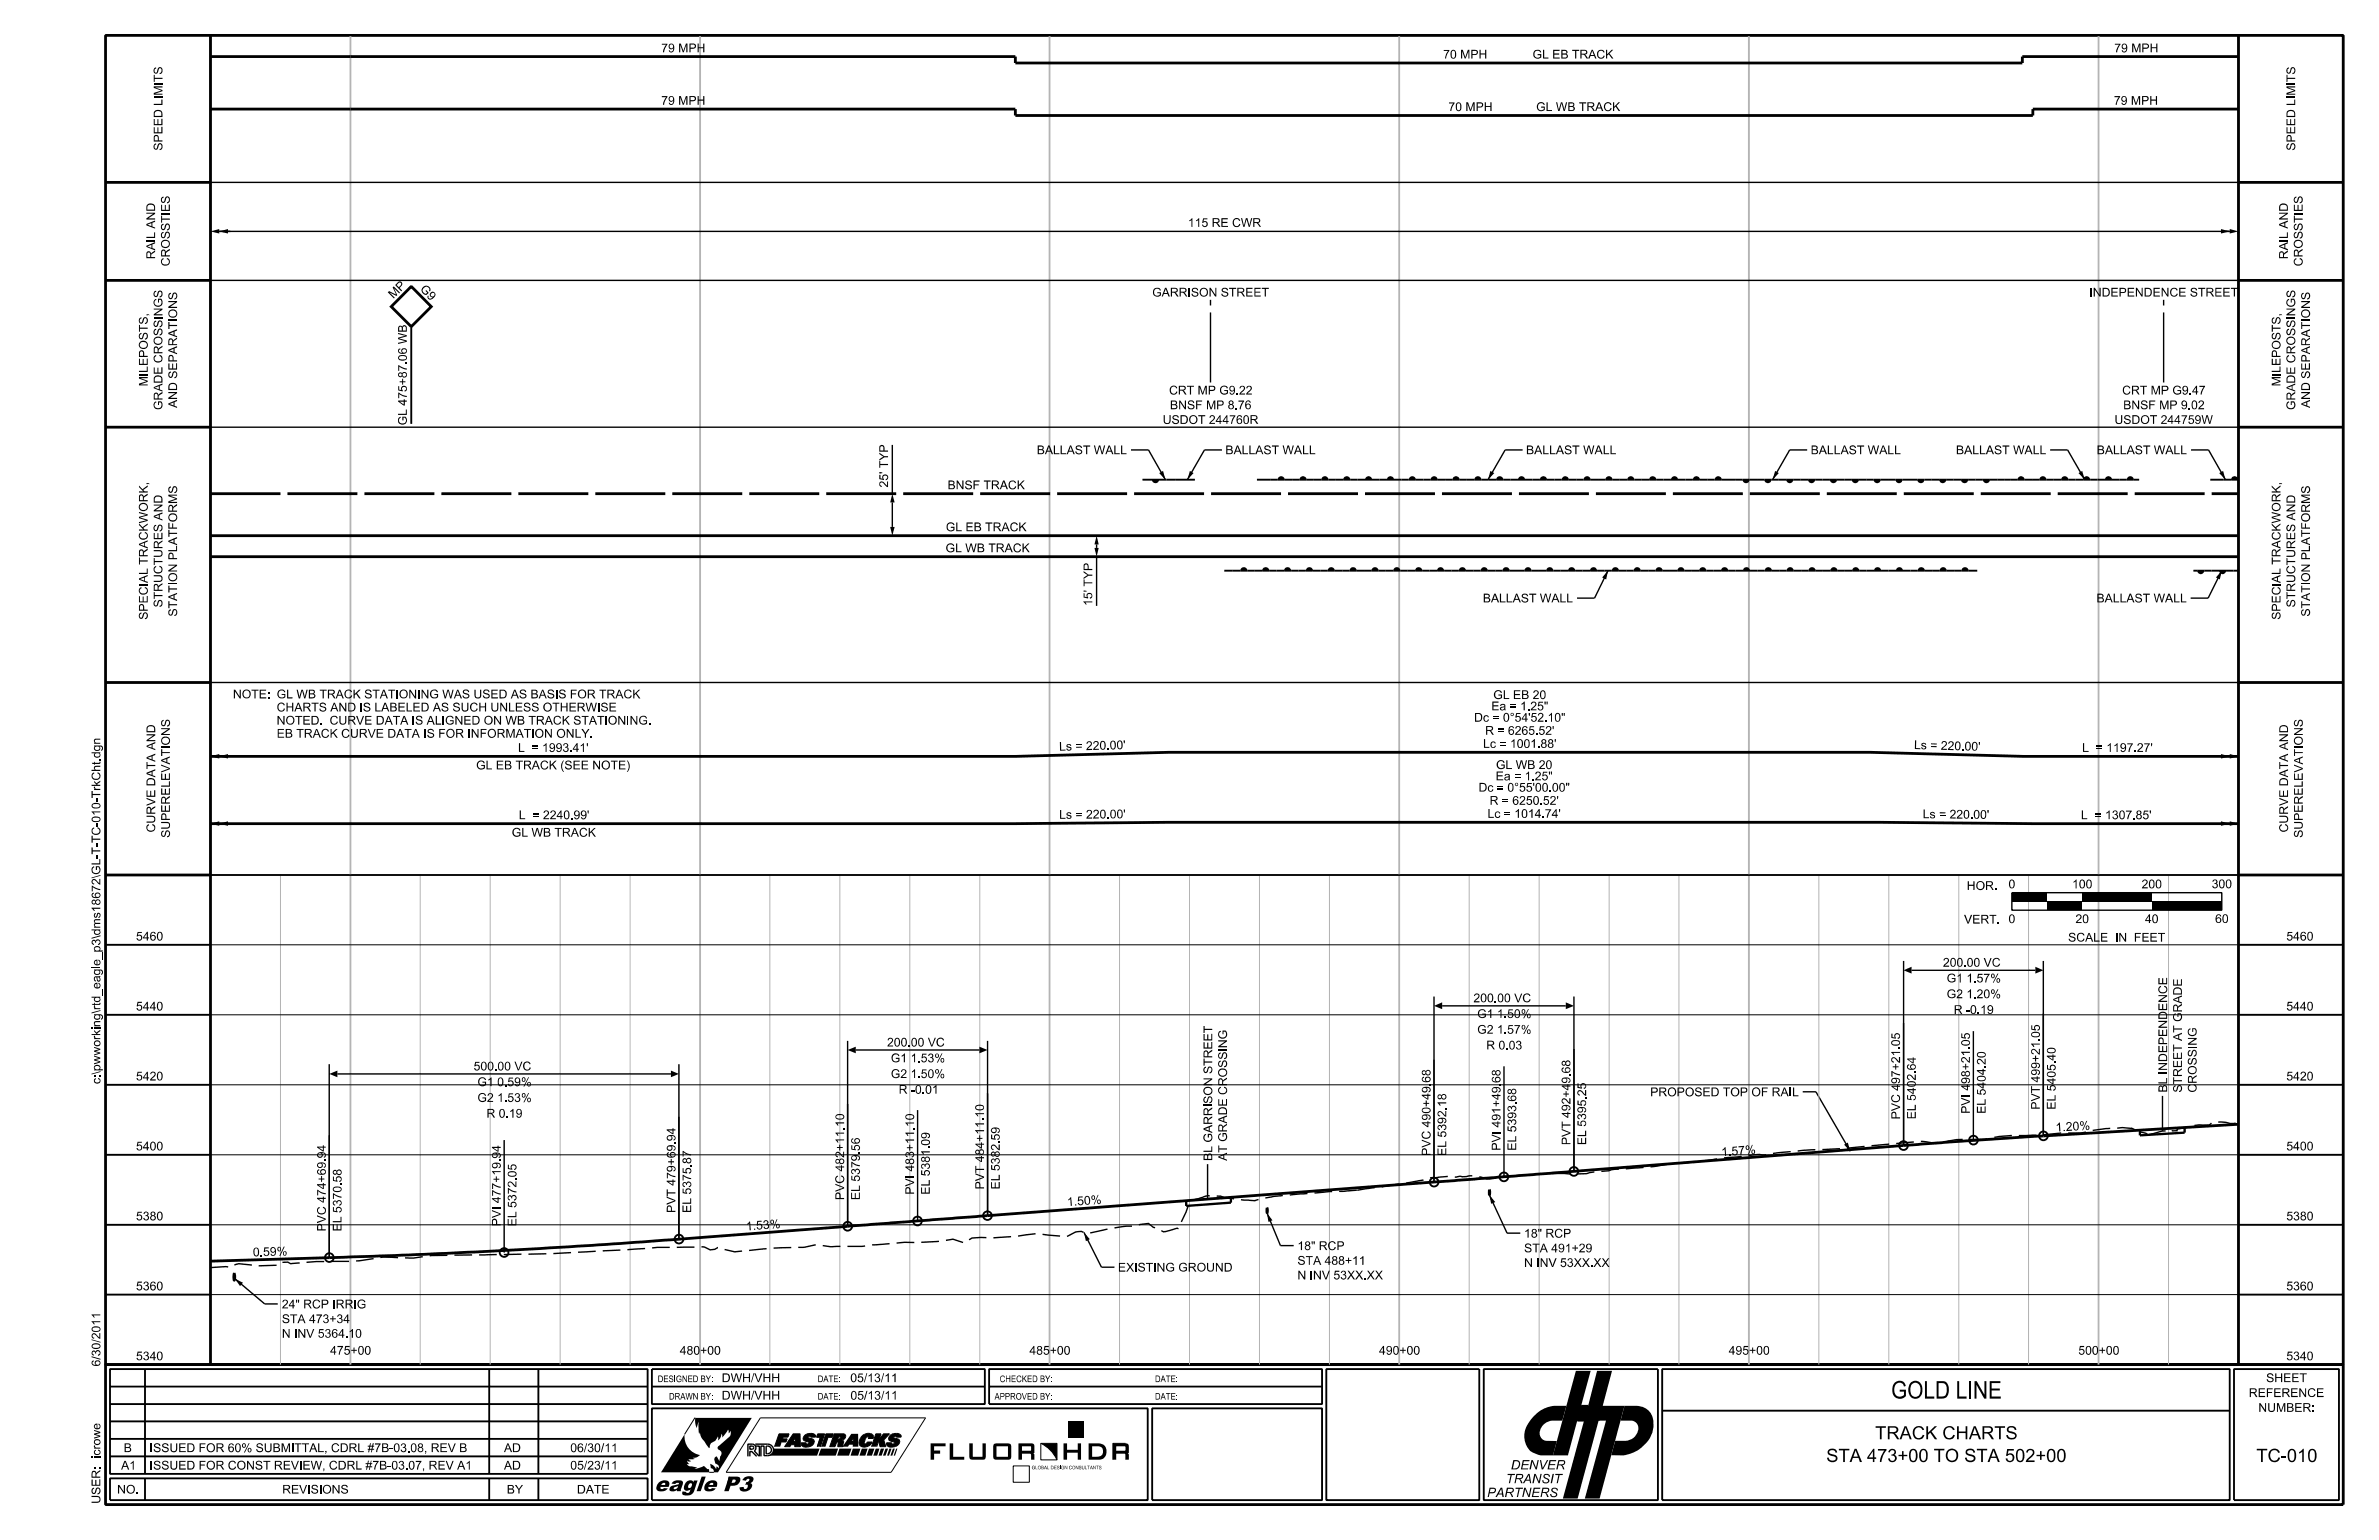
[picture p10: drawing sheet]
<svg xmlns="http://www.w3.org/2000/svg" width="432mm" height="279mm" viewBox="0 0 432 279" stroke-linecap="round" stroke-linejoin="round" font-family="sans-serif">
<defs><g id="words">
<text font-size="3.2" x="343.2" y="253.7">GOLD LINE</text>
<text font-size="2.7" x="118.7" y="270.6">eagle P3</text>
<g font-size="2.4">
<text x="340.4" y="261.1">TRACK CHARTS</text>
<text x="331.5" y="265.2">STA 473+00 TO STA 502+00</text>
<text x="409.5" y="265.2">TC-010</text>
</g>
<g font-size="1.7">
<text x="273.3" y="269.1">TRANSIT</text>
<text x="274.2" y="266.6">DENVER</text>
<text x="269.9" y="271.6">PARTNERS</text>
</g>
<g font-size="1.6">
<text x="120" y="9.5">79 MPH</text>
<text x="261.9" y="10.6">70 MPH</text>
<text x="278.2" y="10.6">GL EB TRACK</text>
<text x="383.8" y="9.5">79 MPH</text>
<text x="29.5" y="17.4" transform="rotate(-90 29.5 17.4)">MI</text>
<text x="29.5" y="14.9" transform="rotate(-90 29.5 14.9)">TS</text>
<text x="416.6" y="17.4" transform="rotate(-90 416.6 17.4)">MI</text>
<text x="416.6" y="14.9" transform="rotate(-90 416.6 14.9)">TS</text>
<text x="120" y="19">79 MPH</text>
<text x="262.9" y="20.2">70 MPH</text>
<text x="278.8" y="20.2">GL WB TRACK</text>
<text x="383.7" y="19">79 MPH</text>
<text x="29.5" y="27.3" transform="rotate(-90 29.5 27.3)">SPEED LI</text>
<text x="416.6" y="27.3" transform="rotate(-90 416.6 27.3)">SPEED LI</text>
<text x="30.8" y="38.5" transform="rotate(-90 30.8 38.5)">ES</text>
<text x="215.6" y="41.2">115 RE CWR</text>
<text x="417.9" y="38.5" transform="rotate(-90 417.9 38.5)">ES</text>
<text x="28.1" y="47" transform="rotate(-90 28.1 47)">RAI</text>
<text x="28.1" y="43.3" transform="rotate(-90 28.1 43.3)">LAND</text>
<text x="415.3" y="47" transform="rotate(-90 415.3 47)">RAI</text>
<text x="415.3" y="43.3" transform="rotate(-90 415.3 43.3)">LAND</text>
<text x="30.8" y="48.3" transform="rotate(-90 30.8 48.3)">CROSSTI</text>
<text x="76.1" y="52.6" transform="rotate(45 76.1 52.6)">G 9</text>
<text x="209.1" y="53.8">GARRISON STREET</text>
<text x="379.2" y="53.8">INDEPENDENCE STREET</text>
<text x="417.9" y="48.3" transform="rotate(-90 417.9 48.3)">CROSSTI</text>
<text x="29.5" y="57.4" transform="rotate(-90 29.5 57.4)">NGS</text>
<text x="32.2" y="57.8" transform="rotate(-90 32.2 57.8)">ONS</text>
<text x="71.4" y="54.3" transform="rotate(-45 71.4 54.3)">M P</text>
<text x="416.6" y="57.4" transform="rotate(-90 416.6 57.4)">NGS</text>
<text x="419.3" y="57.8" transform="rotate(-90 419.3 57.8)">ONS</text>
<text x="73.8" y="65.5" transform="rotate(-90 73.8 65.5)">0</text>
<text x="26.8" y="70.1" transform="rotate(-90 26.8 70.1)">MIEPOSTS,</text>
<text x="26.8" y="67.6" transform="rotate(-90 26.8 67.6)">L</text>
<text x="212.2" y="71.6">CRT MP G9.22</text>
<text x="385.2" y="71.6">CRT MP G9.47</text>
<text x="413.9" y="70.1" transform="rotate(-90 413.9 70.1)">MIEPOSTS,</text>
<text x="413.9" y="67.6" transform="rotate(-90 413.9 67.6)">L</text>
<text x="29.5" y="74.4" transform="rotate(-90 29.5 74.4)">GRADE CROSSI</text>
<text x="32.2" y="74" transform="rotate(-90 32.2 74)">AND SEPARATI</text>
<text x="73.8" y="77.2" transform="rotate(-90 73.8 77.2)">GL475+87.6W B</text>
<text x="211" y="76.9">USDOT 244760R</text>
<text x="212.4" y="74.2">BNSF MP 8.76</text>
<text x="383.8" y="76.9">USDOT 244759W</text>
<text x="385.4" y="74.2">BNSF MP 9.02</text>
<text x="416.6" y="74.4" transform="rotate(-90 416.6 74.4)">GRADE CROSSI</text>
<text x="419.3" y="74" transform="rotate(-90 419.3 74)">AND SEPARATI</text>
<text x="188.2" y="82.4">BALLAST WALL</text>
<text x="222.4" y="82.4">BALLAST WALL</text>
<text x="277" y="82.4">BALLAST WALL</text>
<text x="328.6" y="82.4">BALLAST WALL</text>
<text x="355" y="82.4">BALLAST WALL</text>
<text x="380.6" y="82.4">BALLAST WALL</text>
<text x="161.2" y="88.4" transform="rotate(-90 161.2 88.4)">25’TYP</text>
<text x="172" y="88.8">BNSF TRACK</text>
<text x="171.6" y="100.2">GL WB TRACK</text>
<text x="171.7" y="96.4">GL EB TRACK</text>
<text x="26.8" y="105.8" transform="rotate(-90 26.8 105.8)">ALTRACKW ORK,</text>
<text x="32.2" y="105.6" transform="rotate(-90 32.2 105.6)">ON PLATFORMS</text>
<text x="413.9" y="105.8" transform="rotate(-90 413.9 105.8)">ALTRACKW ORK,</text>
<text x="419.3" y="105.6" transform="rotate(-90 419.3 105.6)">ON PLATFORMS</text>
<text x="26.8" y="112.4" transform="rotate(-90 26.8 112.4)">SPECI</text>
<text x="29.5" y="110.2" transform="rotate(-90 29.5 110.2)">STRUCTURES AND</text>
<text x="32.2" y="111.9" transform="rotate(-90 32.2 111.9)">STATI</text>
<text x="198.2" y="109.9" transform="rotate(-90 198.2 109.9)">15’TYP</text>
<text x="269.1" y="109.3">BALLAST WALL</text>
<text x="380.5" y="109.3">BALLAST WALL</text>
<text x="413.9" y="112.4" transform="rotate(-90 413.9 112.4)">SPECI</text>
<text x="416.6" y="110.2" transform="rotate(-90 416.6 110.2)">STRUCTURES AND</text>
<text x="419.3" y="111.9" transform="rotate(-90 419.3 111.9)">STATI</text>
<text x="42.3" y="126.7">NOTE:GL WB TRACK STATIONING WAS USED AS BASIS FOR TRACK</text>
<text x="50.2" y="131.5">NOTED.</text>
<text x="50.2" y="129.1">CHARTS AND IS LABELED AS SUCH UNLESS OTHERWISE</text>
<text x="59.7" y="131.5">CURVE DATA IS ALIGNED ON WB TRACK STATIONING.</text>
<text x="270.7" y="128.9">Ea = 1.25&quot;</text>
<text x="271" y="126.8">GL EB 20</text>
<text x="30.8" y="135.3" transform="rotate(-90 30.8 135.3)">ONS</text>
<text x="50.2" y="133.8">EB TRACK CURVE DATA IS FOR INFORMATION ONLY.</text>
<text x="94" y="136.4">L</text>
<text x="96.8" y="136.4">= 1993.41’</text>
<text x="192.3" y="136.2" transform="rotate(-1 192.3 136.2)">Ls = 2</text>
<text x="198.3" y="136.1" transform="rotate(-1 198.3 136.1)">2</text>
<text x="199.6" y="136" transform="rotate(-1 199.6 136)">0 .0</text>
<text x="202.7" y="135.9" transform="rotate(-1 202.7 135.9)">0 ’</text>
<text x="269.2" y="135.7">Lc = 1001.88’</text>
<text x="269.6" y="133.3">R = 6265.52’</text>
<text x="347.4" y="135.9" transform="rotate(1 347.4 135.9)">Ls = 2</text>
<text x="353.5" y="136.1" transform="rotate(1 353.5 136.1)">2</text>
<text x="354.7" y="136.1" transform="rotate(1 354.7 136.1)">0 .0</text>
<text x="357.8" y="136.2" transform="rotate(1 357.8 136.2)">0 ’</text>
<text x="377.9" y="136.4">L</text>
<text x="380.7" y="136.4">= 1197.27’</text>
<text x="418" y="135.3" transform="rotate(-90 418 135.3)">ONS</text>
<text x="18.2" y="142.7" transform="rotate(-90 18.2 142.7)">k</text>
<text x="18.2" y="138.2" transform="rotate(-90 18.2 138.2)">.gn</text>
<text x="86.4" y="139.6">GL EB TRACK (SEE NOTE)</text>
<text x="271.5" y="141.6">Ea = 1.25&quot;</text>
<text x="271.5" y="139.5">GL WB 20</text>
<text x="18.2" y="149.3" transform="rotate(-90 18.2 149.3)">010-</text>
<text x="18.2" y="144.8" transform="rotate(-90 18.2 144.8)">TrChtd</text>
<text x="94.2" y="148.6">L</text>
<text x="97" y="148.6">= 2240.99’</text>
<text x="192.2" y="148.6">Ls = 220.00’</text>
<text x="270" y="148.4">Lc = 1014.74’</text>
<text x="270.4" y="146">R = 6250.52’</text>
<text x="349" y="148.5">Ls = 220.00’</text>
<text x="377.7" y="148.6">L</text>
<text x="380.5" y="148.6">= 1307.85’</text>
<text x="18.2" y="155" transform="rotate(-90 18.2 155)">T-</text>
<text x="18.2" y="152.9" transform="rotate(-90 18.2 152.9)">TC-</text>
<text x="28.2" y="151" transform="rotate(-90 28.2 151)">CURVE DATA AND</text>
<text x="30.8" y="152" transform="rotate(-90 30.8 152)">SUPERELEVATI</text>
<text x="92.9" y="151.8">GL WB TRACK</text>
<text x="415.3" y="151" transform="rotate(-90 415.3 151)">CURVE DATA AND</text>
<text x="418" y="152" transform="rotate(-90 418 152)">SUPERELEVATI</text>
<text x="18.2" y="158.7" transform="rotate(-90 18.2 158.7)">GL-</text>
<text x="357" y="161.5">HOR. 0</text>
<text x="376.1" y="161.2">100</text>
<text x="388.7" y="161.2">200</text>
<text x="401.4" y="161.1">300</text>
<text x="356.5" y="167.6">VERT. 0</text>
<text x="376.7" y="167.5">20</text>
<text x="389.3" y="167.5">40</text>
<text x="402" y="167.5">60</text>
<text x="18.2" y="169.7" transform="rotate(-90 18.2 169.7)">d</text>
<text x="24.7" y="170.6">5460</text>
<text x="375.4" y="170.8">SCALE</text>
<text x="384" y="170.8">IN</text>
<text x="387.6" y="170.8">FEET</text>
<text x="415" y="170.6">5460</text>
<text x="18.2" y="175.2" transform="rotate(-90 18.2 175.2)">e</text>
<text x="352.6" y="175.4">200.00 VC</text>
<text x="353.3" y="178.2">G1 1.57%</text>
<text x="18.2" y="183.3" transform="rotate(-90 18.2 183.3)">rd</text>
<text x="24.7" y="183.3">5440</text>
<text x="267.4" y="181.8">200.00 VC</text>
<text x="268.1" y="184.7">G1 1.50%</text>
<text x="353.3" y="181.1">G2 1.20%</text>
<text x="354.6" y="184">R -0.19</text>
<text x="396" y="183.7" transform="rotate(-90 396 183.7)">RADE</text>
<text x="415" y="183.3">5440</text>
<text x="18.2" y="187.9" transform="rotate(-90 18.2 187.9)">kn</text>
<text x="161" y="189.9">200.00 VC</text>
<text x="222.7" y="190.2" transform="rotate(-90 222.7 190.2)">NG</text>
<text x="268.1" y="187.6">G2 1.57%</text>
<text x="269.8" y="190.4">R 0.03</text>
<text x="344.9" y="189.8" transform="rotate(-90 344.9 189.8)">0</text>
<text x="357.6" y="189.8" transform="rotate(-90 357.6 189.8)">0</text>
<text x="370.2" y="188.3" transform="rotate(-90 370.2 188.3)">0</text>
<text x="398.7" y="189.7" transform="rotate(-90 398.7 189.7)">NG</text>
<text x="18.2" y="196.7" transform="rotate(-90 18.2 196.7)">c:p</text>
<text x="18.2" y="195" transform="rotate(-90 18.2 195)">\wworig\t_eagl_p3\ms18672\</text>
<text x="24.7" y="196">5420</text>
<text x="86" y="194.2">500.00 VC</text>
<text x="86.7" y="197.1">G1 0.59%</text>
<text x="161.7" y="192.7">G1 1.53%</text>
<text x="161.7" y="195.6">G2 1.50%</text>
<text x="259.6" y="196.5" transform="rotate(-90 259.6 196.5)">6</text>
<text x="272.3" y="196.5" transform="rotate(-90 272.3 196.5)">6</text>
<text x="360.4" y="193.2" transform="rotate(-90 360.4 193.2)">2</text>
<text x="370.2" y="196.4" transform="rotate(-90 370.2 196.4)">499+21.5</text>
<text x="373.1" y="196.8" transform="rotate(-90 373.1 196.8)">405.0</text>
<text x="373.1" y="192.4" transform="rotate(-90 373.1 192.4)">4</text>
<text x="393.4" y="196.7" transform="rotate(-90 393.4 196.7)">LI</text>
<text x="393.4" y="194.3" transform="rotate(-90 393.4 194.3)">NDEPENDENCE</text>
<text x="396" y="196.7" transform="rotate(-90 396 196.7)">TREET AT G</text>
<text x="398.7" y="196.6" transform="rotate(-90 398.7 196.6)">ROSSI</text>
<text x="415" y="196">5420</text>
<text x="86.7" y="199.9">G2 1.53%</text>
<text x="88.3" y="202.8">R 0.19</text>
<text x="163.1" y="198.4">R -0.01</text>
<text x="178.6" y="202.8" transform="rotate(-90 178.6 202.8)">1</text>
<text x="220" y="200.3" transform="rotate(-90 220 200.3)">SON STREET</text>
<text x="262.5" y="200.8" transform="rotate(-90 262.5 200.8)">1</text>
<text x="275.2" y="199.9" transform="rotate(-90 275.2 199.9)">6</text>
<text x="287.9" y="198.9" transform="rotate(-90 287.9 198.9)">2</text>
<text x="299.5" y="198.9">PROPOSED TOP OF RAIL</text>
<text x="344.9" y="203.1" transform="rotate(-90 344.9 203.1)">PVC 497+21.5</text>
<text x="347.7" y="203.1" transform="rotate(-90 347.7 203.1)">EL5402.4</text>
<text x="357.6" y="202.1" transform="rotate(-90 357.6 202.1)">PVI498+21.5</text>
<text x="360.4" y="202.1" transform="rotate(-90 360.4 202.1)">EL5404.0</text>
<text x="370.2" y="201.3" transform="rotate(-90 370.2 201.3)">PVT</text>
<text x="373.1" y="201.3" transform="rotate(-90 373.1 201.3)">EL5</text>
<text x="393.4" y="198.2" transform="rotate(-90 393.4 198.2)">B</text>
<text x="396" y="198.2" transform="rotate(-90 396 198.2)">S</text>
<text x="398.7" y="198.2" transform="rotate(-90 398.7 198.2)">C</text>
<text x="24.7" y="208.7">5400</text>
<text x="122.6" y="207.1" transform="rotate(-90 122.6 207.1)">9</text>
<text x="153.2" y="204.5" transform="rotate(-90 153.2 204.5)">1</text>
<text x="156.1" y="209.5" transform="rotate(-90 156.1 209.5)">.6</text>
<text x="156.1" y="208.8" transform="rotate(-90 156.1 208.8)">5</text>
<text x="165.9" y="204.5" transform="rotate(-90 165.9 204.5)">1</text>
<text x="168.8" y="207.9" transform="rotate(-90 168.8 207.9)">0</text>
<text x="181.5" y="206.9" transform="rotate(-90 181.5 206.9)">5</text>
<text x="259.6" y="209.7" transform="rotate(-90 259.6 209.7)">PVC 490+49.8</text>
<text x="262.5" y="209.7" transform="rotate(-90 262.5 209.7)">EL5392.8</text>
<text x="272.3" y="208.8" transform="rotate(-90 272.3 208.8)">PVI491+49.8</text>
<text x="275.2" y="208.8" transform="rotate(-90 275.2 208.8)">EL5393.8</text>
<text x="285" y="207.8" transform="rotate(-90 285 207.8)">PVT 492+49.8</text>
<text x="287.9" y="207.8" transform="rotate(-90 287.9 207.8)">EL5395.5</text>
<text x="312.5" y="209.8" transform="rotate(-4 312.5 209.8)">1 .5</text>
<text x="315.5" y="209.5" transform="rotate(-4 315.5 209.5)">7 %</text>
<text x="373.1" y="205.3" transform="rotate(-3 373.1 205.3)">1 .2</text>
<text x="376.2" y="205.1" transform="rotate(-3 376.2 205.1)">0 %</text>
<text x="415" y="208.7">5400</text>
<text x="59.1" y="210.2" transform="rotate(-90 59.1 210.2)">94</text>
<text x="62" y="214.5" transform="rotate(-90 62 214.5)">5</text>
<text x="90.9" y="210.2" transform="rotate(-90 90.9 210.2)">94</text>
<text x="93.7" y="213.6" transform="rotate(-90 93.7 213.6)">0</text>
<text x="125.5" y="211.2" transform="rotate(-90 125.5 211.2)">8</text>
<text x="178.6" y="215.8" transform="rotate(-90 178.6 215.8)">PVT 484+11.0</text>
<text x="181.5" y="215.8" transform="rotate(-90 181.5 215.8)">EL5382.9</text>
<text x="220" y="210.6" transform="rotate(-90 220 210.6)">BLGARRI</text>
<text x="222.7" y="210.6" transform="rotate(-90 222.7 210.6)">AT GRADE CROSSI</text>
<text x="24.7" y="221.4">5380</text>
<text x="59.1" y="221.9" transform="rotate(-90 59.1 221.9)">VC 474+69.</text>
<text x="62" y="221.9" transform="rotate(-90 62 221.9)">L5370.8</text>
<text x="122.6" y="220.1" transform="rotate(-90 122.6 220.1)">PVT 479+69.4</text>
<text x="125.5" y="220.1" transform="rotate(-90 125.5 220.1)">EL5375.7</text>
<text x="153.2" y="217.7" transform="rotate(-90 153.2 217.7)">PVC 482+11.0</text>
<text x="156.1" y="217.7" transform="rotate(-90 156.1 217.7)">EL5379</text>
<text x="165.9" y="216.8" transform="rotate(-90 165.9 216.8)">PVI483+11.0</text>
<text x="168.8" y="216.8" transform="rotate(-90 168.8 216.8)">EL5381.9</text>
<text x="193.7" y="218.8" transform="rotate(-4 193.7 218.8)">1 .5</text>
<text x="196.8" y="218.6" transform="rotate(-4 196.8 218.6)">0 %</text>
<text x="415" y="221.4">5380</text>
<text x="45.9" y="227.9" transform="rotate(-2 45.9 227.9)">0 .5 9 %</text>
<text x="59.1" y="223.4" transform="rotate(-90 59.1 223.4)">P</text>
<text x="62" y="223.4" transform="rotate(-90 62 223.4)">E</text>
<text x="90.9" y="222.5" transform="rotate(-90 90.9 222.5)">PVI477+19.</text>
<text x="93.7" y="222.5" transform="rotate(-90 93.7 222.5)">EL5372.5</text>
<text x="135.4" y="223.2" transform="rotate(-4 135.4 223.2)">1 .5</text>
<text x="138.5" y="223" transform="rotate(-4 138.5 223)">3 %</text>
<text x="235.5" y="226.8">18&quot; RCP</text>
<text x="276.6" y="227.2">STA 491+29</text>
<text x="276.6" y="224.5">18&quot; RCP</text>
<text x="202.9" y="230.7">EXISTING GROUND</text>
<text x="235.5" y="232.1">N INV 53XX.XX</text>
<text x="235.5" y="229.5">STA 488+11</text>
<text x="276.6" y="229.9">N INV 53XX.XX</text>
<text x="24.7" y="234.1">5360</text>
<text x="51.2" y="237.4">24&quot; RCP IRRIG</text>
<text x="415" y="234.1">5360</text>
<text x="18.2" y="243" transform="rotate(-90 18.2 243)">2</text>
<text x="51.2" y="242.7">N INV 5364.10</text>
<text x="51.2" y="240.1">STA 473+34</text>
<text x="59.9" y="245.8">475+00</text>
<text x="123.4" y="245.8">480+00</text>
<text x="186.8" y="245.8">485+00</text>
<text x="250.3" y="245.8">490+00</text>
<text x="313.8" y="245.8">495+00</text>
<text x="377.2" y="245.8">500+00</text>
<text x="18.2" y="247.9" transform="rotate(-90 18.2 247.9)">6/0/011</text>
<text x="18.2" y="246.1" transform="rotate(-90 18.2 246.1)">3</text>
<text x="24.7" y="246.8">5340</text>
<text x="131" y="250.8">DWH/VHH</text>
<text x="154.3" y="250.8">05/13/11</text>
<text x="411.3" y="250.8">SHEET</text>
<text x="415" y="246.8">5340</text>
<text x="131" y="253.9">DWH/VHH</text>
<text x="154.4" y="253.9">05/13/11</text>
<text x="408.2" y="253.5">REFERENCE</text>
<text x="409.9" y="256.2">NUMBER:</text>
<text x="22.5" y="263.4">B</text>
<text x="27.2" y="263.4">ISSUED FOR 60% SUBMITTAL, CDRL #7B-03.08, REV B</text>
<text x="91.5" y="263.4">AD</text>
<text x="103.5" y="263.4">06/30/11</text>
<text x="18.2" y="264.1" transform="rotate(-90 18.2 264.1)">cowe</text>
<text x="22" y="266.6">A1</text>
<text x="27.2" y="266.6">ISSUED FOR CONST REVIEW, CDRL #7B-03.07, REV A1</text>
<text x="91.5" y="266.6">AD</text>
<text x="103.5" y="266.6">05/23/11</text>
<text x="18.2" y="272.8" transform="rotate(-90 18.2 272.8)">USER: ir</text>
<text x="21.3" y="271">NO.</text>
<text x="51.2" y="271">REVISIONS</text>
<text x="92" y="271">BY</text>
<text x="104.7" y="271">DATE</text>
</g>
<g font-size="1.2">
<text x="119.4" y="250.8">DESIGNED BY:</text>
<text x="148.4" y="250.8">DATE:</text>
<text x="181.5" y="250.8">CHECKED BY:</text>
<text x="209.6" y="250.8">DATE:</text>
<text x="121.4" y="253.9">DRAWN BY:</text>
<text x="148.4" y="253.9">DATE:</text>
<text x="180.5" y="253.9">APPROVED BY:</text>
<text x="209.6" y="253.9">DATE:</text>
</g>
<text font-size=".6" x="187.3" y="266.6">GLOBAL DESIGN CONSULTANTS</text>
</g></defs>
<g fill="none" stroke="#000" stroke-width=".34">
<path d="M74.6 59.3v17.6M207.4 87h9.5M228.1 87h160.2M401.2 87h5.1M222.2 103.5h136.7M398.1 103.5h8.2M19.2 158.8h19M406.3 158.8h19M19.2 171.4h19M406.3 171.4h19M19.2 184.1h19M19.2 196.8h19"/>
<path d="M406.3 184.1h19M406.3 196.8h19M19.2 209.5h19M406.3 209.5h19M19.2 222.2h19M19.2 234.9h19M406.3 222.2h19M406.3 234.9h19M19.2 247.6h19M20 248.4h97.5v19h-97.5zM20 251.6h97.5M20 254.7h97.5"/>
<path d="M20 257.9h97.5M26.3 248.4v19M88.8 248.4v19M97.7 248.4v19M118.3 248.4h60.5v6.3h-60.5zM118.3 255.5h90v16.7h-90zM118.3 251.6h60.5M179.5 248.4h60.5v6.3h-60.5zM179.5 251.6h60.5M209.1 255.5h30.9v16.7h-30.9zM240.7 248.4h27.8v23.8h-27.8zM269.3 248.4h31.6v23.8h-31.6z"/>
<path d="M287 255.1h1.3l-.8 2.6h-1.2zM290.9 255.1l-.7 2.6M301.7 255.9h103M301.7 248.4h103v23.8h-103zM405.5 248.4h19v23.8h-19zM406.3 247.6h19M20 268.2h97.5v4h-97.5zM20 261.1h97.5M20 264.2h97.5M26.3 268.2v4M88.8 268.2v4M97.7 268.2v4"/>
<circle cx="260.3" cy="214.5" r=".8"/>
<circle cx="273" cy="213.5" r=".79"/>
<circle cx="285.7" cy="212.5" r=".79"/>
<circle cx="345.5" cy="207.8" r=".79"/>
<circle cx="358.2" cy="206.8" r=".8"/>
<circle cx="370.9" cy="206.1" r=".8"/>
<circle cx="59.8" cy="228.2" r=".8"/>
<circle cx="91.5" cy="227.2" r=".79"/>
<circle cx="123.2" cy="224.8" r=".8"/>
<circle cx="153.9" cy="222.5" r=".8"/>
<circle cx="166.5" cy="221.5" r=".79"/>
<circle cx="179.2" cy="220.6" r=".78"/>
</g>
<g fill="none" stroke="#000" stroke-width=".51">
<path d="M19.2 6.4h406.1v241.2h-406.1zM38.2 6.4v241.2h368.1v-241.2M38.2 19.8h146.1v1.2h184.7v-1.2h37.3M38.2 10.3h146.1v1.1h182.8v-1.1h39.2M19.2 33.1h19M406.3 33.1h19M19.2 50.9h19M74.6 52l3.7 3.6-3.7 3.7-3.6-3.7zM406.3 50.9h19M19.2 77.5h19M406.3 77.5h19M38.2 97.2h368.1"/>
<path d="M38.2 89.6h12.7M52.2 89.6h12.7M66.1 89.6h12.7M80.1 89.6h12.7M94.1 89.6h12.7M108.1 89.6h12.7M122 89.6h12.7M136 89.6h12.7M150 89.6h12.7M163.9 89.6h12.7M177.9 89.6h12.7M191.9 89.6h12.7"/>
<path d="M205.8 89.6h12.7M219.8 89.6h12.7M233.8 89.6h12.7M247.8 89.6h12.7M261.7 89.6h12.7M275.7 89.6h12.7M289.7 89.6h12.7M303.6 89.6h12.7M317.6 89.6h12.7M331.6 89.6h12.7M345.5 89.6h12.7M359.5 89.6h12.7"/>
<path d="M373.5 89.6h12.7M387.5 89.6h12.7M401.4 89.6h4.9M38.2 101h368.1M19.2 123.8h19M38.2 137.2h146.1l27.9-.7h127.2l27.9 .7h39M406.3 123.8h19M19.2 158.8h19M38.2 149.4h146.1l27.9-.2h128.8l27.9 .2h37.4M406.3 158.8h19M406.3 204l-53.4 3.3-77.8 6.1-162.4 12.2-14.6 .9-21.1 1.1-38.8 1.2M19.2 247.6h406.1v25.4h-406.1z"/>
</g>
<g fill="#000">
<path d="M38.2 42l1.6-.4v.8zM39.8 42l1.6-.4v.8zM403.1 41.6l1.6 .4-1.6 .4zM404.7 41.6l1.6 .4-1.6 .4zM162 89.6l.4 1.6h-.8zM161.6 95.6h.8l-.4 1.6zM199 97.2l.4 1.6h-.8zM198.6 99.4h.8l-.4 1.6zM210.4 85.8l.7-.4 .4 1.6zM216 85.4l.6 .4-1.1 1.2zM270.5 85.4l.7 .4-1.1 1.2zM322.2 85.4l.7 .4-1.2 1.2z"/>
<path d="M377.3 85.8l.6-.4 .5 1.6zM402.8 85.8l.7-.4 .4 1.6zM291.9 103.5l-.4 1.6-.7-.3zM403.3 103.5l-.4 1.6-.7-.3zM38.2 137.2l1.6-.4v.8zM39.8 137.2l1.6-.4v.8zM403.1 136.8l1.6 .4-1.6 .4zM404.7 136.8l1.6 .4-1.6 .4zM38.2 149.4l1.6-.4v.8zM39.8 149.4l1.6-.4v.8zM403.1 149l1.6 .4-1.6 .4zM404.7 149l1.6 .4-1.6 .4z"/>
<path d="M345.5 176l1.5-.6v1.2zM369.4 175.4l1.5 .6-1.5 .6zM365.2 162h6.3v1.5h-6.3zM371.5 163.5h6.4v1.6h-6.4zM377.9 162h12.7v1.5h-12.7zM390.6 163.5h12.7v1.6h-12.7zM59.8 194.8l1.4-.6v1.2zM121.8 194.2l1.4 .6-1.4 .6zM153.8 190.5l1.5-.6v1.2zM177.8 189.9l1.4 .6-1.4 .6zM260.3 182.5l1.5-.6v1.2zM284.2 181.9l1.5 .6-1.5 .6z"/>
<path d="M270.3 216.8l1.1 1.3-.7 .3zM334.7 207.7l.7-.4 .4 1.6zM42.6 232l1.5 .7-.5 .6zM196.7 223.6l1.1 1.2-.7 .4zM230 220.1l1 1.3-.8 .3zM193.9 257.8h2.9v3h-2.9zM149 262.8h3.1l-.4 1.3h-3.1zM152.4 262.8h2.2l-.5 1.3h-2.2zM154.8 262.8h1.4l-.4 1.3h-1.4zM156.4 262.8h1.1l-.4 1.3h-1.1zM157.7 262.8h1l-.4 1.3h-1zM159 262.8h.6l-.4 1.3h-.7z"/>
<path d="M159.9 262.8h.6l-.5 1.3h-.5zM160.7 262.8h.5l-.5 1.3h-.4zM161.4 262.8h.4l-.4 1.3h-.4zM162.1 262.8h.3l-.4 1.3h-.4zM162.7 262.8h.2l-.4 1.3h-.3z"/>
<path d="M279.2 18.7a.73 .73 0 0 1 1.2 .3l-.2 .1a.59 .59 0 0 0-.9-.3 .59 .59 0 0 0-.1 .9 .65 .65 0 0 0 1 .1v-.3h-.5v-.2h.7v.6a.85 .85 0 0 1-1.3 .1 .85 .85 0 0 1 .1-1.3z" fill-rule="evenodd"/>
<path d="M291.3 18.8a.66 .66 0 0 1 1.2 .2h-.2a.55 .55 0 0 0-.8-.1 .55 .55 0 0 0-.1 .8 .47 .47 0 0 0 .5 .3 .47 .47 0 0 0 .4-.4h.2a.78 .78 0 0 1-1.2 .4 .78 .78 0 0 1 0-1.2z" fill-rule="evenodd"/>
<path d="M172 98.8a.71 .71 0 0 1 1.2 .3h-.2a.59 .59 0 0 0-.9-.2 .59 .59 0 0 0-.1 .9 .62 .62 0 0 0 1 .1v-.3h-.5v-.2h.7v.6a.86 .86 0 0 1-1.2 0 .86 .86 0 0 1 0-1.2z" fill-rule="evenodd"/>
<path d="M172 95a.74 .74 0 0 1 1.2 .2l-.2 .1a.59 .59 0 0 0-.8-.2 .59 .59 0 0 0-.1 .9 .62 .62 0 0 0 .9 .1v-.3h-.4v-.2h.6v.6a.86 .86 0 0 1-1.2 0 .86 .86 0 0 1 0-1.2z" fill-rule="evenodd"/>
<path d="M183.6 95a.69 .69 0 0 1 1.1 .2l-.2 .1a.53 .53 0 0 0-.7-.3 .53 .53 0 0 0-.2 .8 .48 .48 0 0 0 .4 .4 .48 .48 0 0 0 .5-.4l.2 .1a.73 .73 0 0 1-.9 .5 .73 .73 0 0 1-.4-1z" fill-rule="evenodd"/>
<path d="M184.1 98.8a.68 .68 0 0 1 1.2 .3h-.2a.55 .55 0 0 0-.8-.2 .55 .55 0 0 0-.1 .8 .47 .47 0 0 0 .5 .3 .47 .47 0 0 0 .4-.4l.2 .1a.77 .77 0 0 1-1.1 .4 .77 .77 0 0 1-.2-1.1z" fill-rule="evenodd"/>
<path d="M195.4 80.9a.62 .62 0 0 1 1 .4h-.2a.34 .34 0 0 0-.4-.4 .34 .34 0 0 0-.3 .5h.1a.65 .65 0 0 1 .8 .7 .68 .68 0 0 1-.7 .3 .68 .68 0 0 1-.5-.5h.2a.41 .41 0 0 0 .4 .4 .41 .41 0 0 0 .4-.5h-.2a.7 .7 0 0 1-.8-.7z" fill-rule="evenodd"/>
<path d="M209.1 87h1.3a.63 .63 0 0 1-.7 .7 .63 .63 0 0 1-.6-.7z" fill-rule="evenodd"/>
<path d="M229.6 80.9a.62 .62 0 0 1 1 .4h-.2a.35 .35 0 0 0-.4-.4 .35 .35 0 0 0-.3 .5 1.09 1.09 0 0 1 1 .6 .65 .65 0 0 1-.7 .4 .65 .65 0 0 1-.6-.5h.2a.41 .41 0 0 0 .4 .4 .41 .41 0 0 0 .4-.5l-.2-.1a.53 .53 0 0 1-.6-.1 .53 .53 0 0 1 0-.6z" fill-rule="evenodd"/>
<path d="M232.1 86.6a.65 .65 0 0 1 .7-.2 .65 .65 0 0 1 .4 .6h-1.3z" fill-rule="evenodd"/>
<path d="M236 86.6a.65 .65 0 0 1 .7-.2 .65 .65 0 0 1 .4 .6h-1.2z" fill-rule="evenodd"/>
<path d="M240 86.6a.65 .65 0 0 1 .7-.2 .65 .65 0 0 1 .4 .6h-1.2z" fill-rule="evenodd"/>
<path d="M244 86.6a.65 .65 0 0 1 .7-.2 .65 .65 0 0 1 .4 .6h-1.3z" fill-rule="evenodd"/>
<path d="M248 86.6a.63 .63 0 0 1 .6-.2 .63 .63 0 0 1 .4 .6h-1.2z" fill-rule="evenodd"/>
<path d="M251.9 86.6a.65 .65 0 0 1 .7-.2 .65 .65 0 0 1 .4 .6h-1.3z" fill-rule="evenodd"/>
<path d="M255.9 86.6a.63 .63 0 0 1 .7-.2 .63 .63 0 0 1 .4 .6h-1.3z" fill-rule="evenodd"/>
<path d="M259.9 86.6a.65 .65 0 0 1 .7-.2 .65 .65 0 0 1 .3 .6h-1.2z" fill-rule="evenodd"/>
<path d="M263.8 86.6a.65 .65 0 0 1 .7-.2 .65 .65 0 0 1 .4 .6h-1.3z" fill-rule="evenodd"/>
<path d="M267.8 86.6a.65 .65 0 0 1 .7-.2 .65 .65 0 0 1 .4 .6h-1.3z" fill-rule="evenodd"/>
<path d="M271.7 86.6a.65 .65 0 0 1 .7-.2 .65 .65 0 0 1 .4 .6h-1.2z" fill-rule="evenodd"/>
<path d="M275.7 86.6a.62 .62 0 0 1 .7-.2 .62 .62 0 0 1 .4 .6h-1.3z" fill-rule="evenodd"/>
<path d="M279.7 86.6a.65 .65 0 0 1 .7-.2 .65 .65 0 0 1 .4 .6h-1.3z" fill-rule="evenodd"/>
<path d="M283.7 86.6a.63 .63 0 0 1 .6-.2 .63 .63 0 0 1 .4 .6h-1.2z" fill-rule="evenodd"/>
<path d="M284.2 80.9a.6 .6 0 0 1 1 .4h-.2a.36 .36 0 0 0-.4-.4 .36 .36 0 0 0-.3 .5 1.09 1.09 0 0 1 1 .6 .65 .65 0 0 1-.7 .4 .65 .65 0 0 1-.6-.5h.2a.41 .41 0 0 0 .4 .4 .41 .41 0 0 0 .4-.5l-.2-.1a.52 .52 0 0 1-.6-.1 .52 .52 0 0 1-.1-.6z" fill-rule="evenodd"/>
<path d="M287.6 86.6a.65 .65 0 0 1 .7-.2 .65 .65 0 0 1 .4 .6h-1.3z" fill-rule="evenodd"/>
<path d="M291.6 86.6a.65 .65 0 0 1 .7-.2 .65 .65 0 0 1 .4 .6h-1.3z" fill-rule="evenodd"/>
<path d="M295.6 86.6a.65 .65 0 0 1 .7-.2 .65 .65 0 0 1 .4 .6h-1.3z" fill-rule="evenodd"/>
<path d="M299.5 86.6a.65 .65 0 0 1 .7-.2 .65 .65 0 0 1 .4 .6h-1.3z" fill-rule="evenodd"/>
<path d="M303.5 86.6a.62 .62 0 0 1 .7-.2 .62 .62 0 0 1 .4 .6h-1.3z" fill-rule="evenodd"/>
<path d="M307.4 86.6a.65 .65 0 0 1 .7-.2 .65 .65 0 0 1 .4 .6h-1.2z" fill-rule="evenodd"/>
<path d="M311.4 86.6a.63 .63 0 0 1 .7-.2 .63 .63 0 0 1 .4 .6h-1.3z" fill-rule="evenodd"/>
<path d="M316.3 87h1.2a.63 .63 0 0 1-.6 .7 .63 .63 0 0 1-.6-.7z" fill-rule="evenodd"/>
<path d="M320.3 87h1.2a.63 .63 0 0 1-.6 .7 .63 .63 0 0 1-.6-.7z" fill-rule="evenodd"/>
<path d="M324.2 87h1.3a.63 .63 0 0 1-.7 .7 .63 .63 0 0 1-.6-.7z" fill-rule="evenodd"/>
<path d="M328.2 87h1.3a.63 .63 0 0 1-.7 .7 .63 .63 0 0 1-.6-.7z" fill-rule="evenodd"/>
<path d="M332.1 87h1.3a.63 .63 0 0 1-.6 .7 .63 .63 0 0 1-.7-.7z" fill-rule="evenodd"/>
<path d="M335.9 80.9a.62 .62 0 0 1 1 .4h-.2a.34 .34 0 0 0-.4-.4 .34 .34 0 0 0-.3 .5h.1a.63 .63 0 0 1 .8 .7 .67 .67 0 0 1-.7 .3 .67 .67 0 0 1-.6-.5h.2a.39 .39 0 0 0 .5 .4 .39 .39 0 0 0 .3-.5l-.2-.1a.51 .51 0 0 1-.6-.2 .51 .51 0 0 1 .1-.6z" fill-rule="evenodd"/>
<path d="M336.1 87h1.3a.63 .63 0 0 1-.6 .7 .63 .63 0 0 1-.7-.7z" fill-rule="evenodd"/>
<path d="M340.1 87h1.2a.63 .63 0 0 1-.6 .7 .63 .63 0 0 1-.6-.7z" fill-rule="evenodd"/>
<path d="M344.1 87h1.2a.62 .62 0 0 1-.6 .7 .62 .62 0 0 1-.6-.7z" fill-rule="evenodd"/>
<path d="M348 87h1.3a.63 .63 0 0 1-.6 .7 .63 .63 0 0 1-.7-.7z" fill-rule="evenodd"/>
<path d="M352 87h1.2a.63 .63 0 0 1-.6 .7 .63 .63 0 0 1-.6-.7z" fill-rule="evenodd"/>
<path d="M356 87h1.2a.63 .63 0 0 1-.6 .7 .63 .63 0 0 1-.6-.7z" fill-rule="evenodd"/>
<path d="M359.9 87h1.3a.63 .63 0 0 1-.7 .7 .63 .63 0 0 1-.6-.7z" fill-rule="evenodd"/>
<path d="M362.2 80.9a.6 .6 0 0 1 1 .4h-.2a.35 .35 0 0 0-.3-.4 .35 .35 0 0 0-.4 .5 1.09 1.09 0 0 1 1 .6 .65 .65 0 0 1-.7 .4 .65 .65 0 0 1-.6-.5h.2a.41 .41 0 0 0 .5 .4 .41 .41 0 0 0 .3-.5l-.2-.1a.52 .52 0 0 1-.6-.1 .52 .52 0 0 1 0-.6z" fill-rule="evenodd"/>
<path d="M366.4 86.6a.63 .63 0 0 1 .7-.2 .63 .63 0 0 1 .4 .6h-1.3z" fill-rule="evenodd"/>
<path d="M370.3 86.6a.65 .65 0 0 1 .7-.2 .65 .65 0 0 1 .4 .6h-1.2z" fill-rule="evenodd"/>
<path d="M374.3 86.6a.65 .65 0 0 1 .7-.2 .65 .65 0 0 1 .4 .6h-1.3z" fill-rule="evenodd"/>
<path d="M378.3 86.6a.65 .65 0 0 1 .7-.2 .65 .65 0 0 1 .4 .6h-1.3z" fill-rule="evenodd"/>
<path d="M382.2 86.6a.65 .65 0 0 1 .7-.2 .65 .65 0 0 1 .4 .6h-1.2z" fill-rule="evenodd"/>
<path d="M386.2 86.6a.62 .62 0 0 1 .7-.2 .62 .62 0 0 1 .4 .6h-1.3z" fill-rule="evenodd"/>
<path d="M387.8 80.9a.62 .62 0 0 1 1 .4h-.2a.35 .35 0 0 0-.4-.4 .35 .35 0 0 0-.3 .5 1.09 1.09 0 0 1 .9 .6 .65 .65 0 0 1-.6 .4 .65 .65 0 0 1-.6-.5h.2a.41 .41 0 0 0 .4 .4 .41 .41 0 0 0 .4-.5l-.3-.1a.51 .51 0 0 1-.5-.2 .51 .51 0 0 1 0-.6z" fill-rule="evenodd"/>
<path d="M405.1 86.6a.65 .65 0 0 1 .7-.2 .65 .65 0 0 1 .4 .6h-1.2z" fill-rule="evenodd"/>
<path d="M225.3 103.1a.64 .64 0 0 1 .7-.2 .64 .64 0 0 1 .4 .6h-1.3z" fill-rule="evenodd"/>
<path d="M229.3 103.1a.64 .64 0 0 1 .7-.2 .64 .64 0 0 1 .4 .6h-1.3z" fill-rule="evenodd"/>
<path d="M233.3 103.1a.64 .64 0 0 1 .7-.2 .64 .64 0 0 1 .4 .6h-1.3z" fill-rule="evenodd"/>
<path d="M237.2 103.1a.64 .64 0 0 1 .7-.2 .64 .64 0 0 1 .4 .6h-1.3z" fill-rule="evenodd"/>
<path d="M241.2 103.1a.62 .62 0 0 1 .7-.2 .62 .62 0 0 1 .4 .6h-1.3z" fill-rule="evenodd"/>
<path d="M245.1 103.1a.64 .64 0 0 1 .7-.2 .64 .64 0 0 1 .4 .6h-1.2z" fill-rule="evenodd"/>
<path d="M249.1 103.1a.62 .62 0 0 1 .7-.2 .62 .62 0 0 1 .4 .6h-1.3z" fill-rule="evenodd"/>
<path d="M253.1 103.1a.64 .64 0 0 1 .7-.2 .64 .64 0 0 1 .4 .6h-1.3z" fill-rule="evenodd"/>
<path d="M257 103.1a.64 .64 0 0 1 .7-.2 .64 .64 0 0 1 .4 .6h-1.2z" fill-rule="evenodd"/>
<path d="M261 103.1a.64 .64 0 0 1 .7-.2 .64 .64 0 0 1 .4 .6h-1.3z" fill-rule="evenodd"/>
<path d="M265 103.1a.64 .64 0 0 1 .7-.2 .64 .64 0 0 1 .4 .6h-1.3z" fill-rule="evenodd"/>
<path d="M269 103.1a.62 .62 0 0 1 .6-.2 .62 .62 0 0 1 .4 .6h-1.3z" fill-rule="evenodd"/>
<path d="M272.9 103.1a.64 .64 0 0 1 .7-.2 .64 .64 0 0 1 .4 .6h-1.3z" fill-rule="evenodd"/>
<path d="M276.9 103.1a.62 .62 0 0 1 .7-.2 .62 .62 0 0 1 .4 .6h-1.3z" fill-rule="evenodd"/>
<path d="M280.8 103.1a.64 .64 0 0 1 .7-.2 .64 .64 0 0 1 .4 .6h-1.2z" fill-rule="evenodd"/>
<path d="M284.8 103.1a.64 .64 0 0 1 .7-.2 .64 .64 0 0 1 .4 .6h-1.3z" fill-rule="evenodd"/>
<path d="M288.8 103.1a.64 .64 0 0 1 .7-.2 .64 .64 0 0 1 .4 .6h-1.3z" fill-rule="evenodd"/>
<path d="M292.7 103.1a.64 .64 0 0 1 .7-.2 .64 .64 0 0 1 .4 .6h-1.2z" fill-rule="evenodd"/>
<path d="M296.7 103.1a.61 .61 0 0 1 .7-.2 .61 .61 0 0 1 .4 .6h-1.3z" fill-rule="evenodd"/>
<path d="M300.7 103.1a.64 .64 0 0 1 .7-.2 .64 .64 0 0 1 .4 .6h-1.3z" fill-rule="evenodd"/>
<path d="M304.7 103.1a.62 .62 0 0 1 .6-.2 .62 .62 0 0 1 .4 .6h-1.3z" fill-rule="evenodd"/>
<path d="M308.6 103.1a.64 .64 0 0 1 .7-.2 .64 .64 0 0 1 .4 .6h-1.3z" fill-rule="evenodd"/>
<path d="M312.6 103.1a.64 .64 0 0 1 .7-.2 .64 .64 0 0 1 .4 .6h-1.3z" fill-rule="evenodd"/>
<path d="M316.5 103.1a.64 .64 0 0 1 .7-.2 .64 .64 0 0 1 .4 .6h-1.2z" fill-rule="evenodd"/>
<path d="M320.5 103.1a.64 .64 0 0 1 .7-.2 .64 .64 0 0 1 .4 .6h-1.3z" fill-rule="evenodd"/>
<path d="M324.5 103.1a.61 .61 0 0 1 .7-.2 .61 .61 0 0 1 .3 .6h-1.2z" fill-rule="evenodd"/>
<path d="M328.4 103.1a.64 .64 0 0 1 .7-.2 .64 .64 0 0 1 .4 .6h-1.2z" fill-rule="evenodd"/>
<path d="M332.4 103.1a.62 .62 0 0 1 .7-.2 .62 .62 0 0 1 .4 .6h-1.3z" fill-rule="evenodd"/>
<path d="M336.4 103.1a.64 .64 0 0 1 .7-.2 .64 .64 0 0 1 .4 .6h-1.3z" fill-rule="evenodd"/>
<path d="M340.3 103.1a.64 .64 0 0 1 .7-.2 .64 .64 0 0 1 .4 .6h-1.3z" fill-rule="evenodd"/>
<path d="M344.3 103.1a.64 .64 0 0 1 .7-.2 .64 .64 0 0 1 .4 .6h-1.3z" fill-rule="evenodd"/>
<path d="M348.3 103.1a.64 .64 0 0 1 .7-.2 .64 .64 0 0 1 .4 .6h-1.3z" fill-rule="evenodd"/>
<path d="M352.2 103.1a.61 .61 0 0 1 .7-.2 .61 .61 0 0 1 .4 .6h-1.2z" fill-rule="evenodd"/>
<path d="M356.2 103.1a.64 .64 0 0 1 .7-.2 .64 .64 0 0 1 .4 .6h-1.3z" fill-rule="evenodd"/>
<path d="M398.8 103.5h1.3a.63 .63 0 0 1-.6 .7 .63 .63 0 0 1-.7-.7z" fill-rule="evenodd"/>
<path d="M402.8 103.5h1.2a.63 .63 0 0 1-.6 .7 .63 .63 0 0 1-.6-.7z" fill-rule="evenodd"/>
<path d="M267.7 129.4v1.6h.6a.8 .8 0 0 0 .7-.8 .8 .8 0 0 0-.7-.8zM267.9 129.5a.65 .65 0 0 1 .9 .6 .65 .65 0 0 1-.9 .6z" fill-rule="evenodd"/>
<path d="M269.4 129.9l.5-.1 .3 .3h-.1l-.2-.1a.4 .4 0 0 0-.4 .4 .4 .4 0 0 0 .4 .3l.2-.2h.2a.57 .57 0 0 1-.9 .3 .57 .57 0 0 1 0-.9z" fill-rule="evenodd"/>
<path d="M271 129.8h1.1v.2h-1.1z" fill-rule="evenodd"/>
<path d="M271 130.3h1.1v.2h-1.1z" fill-rule="evenodd"/>
<path d="M273.1 129.4a1.11 1.11 0 0 0 .1 1.5 .78 .78 0 0 0 .7-.4 .78 .78 0 0 0-.1-.8l-.3-.3zM273.2 129.6l.2-.1a.83 .83 0 0 1 0 1.3 .9 .9 0 0 1-.2-1.2z" fill-rule="evenodd"/>
<path d="M274.2 129.6a.3 .3 0 0 0 .6 0 .3 .3 0 0 0-.6 0zM274.3 129.6a.2 .2 0 0 1 .4 0 .2 .2 0 0 1-.4 0z" fill-rule="evenodd"/>
<path d="M275.2 129.4h.8v.1h-.7v.5a.53 .53 0 0 1 .7 .2 .53 .53 0 0 1-.3 .7 .53 .53 0 0 1-.7-.4h.2a.34 .34 0 0 0 .5 .2 .34 .34 0 0 0 .1-.5 .34 .34 0 0 0-.5 0h-.3z" fill-rule="evenodd"/>
<path d="M276.9 129.4l-.7 1.2h.7v.4h.2v-.4h.2v-.2h-.2v-1zM276.9 129.6v.8h-.5z" fill-rule="evenodd"/>
<path d="M277.5 129.4h.2l-.1 .5h-.1z" fill-rule="evenodd"/>
<path d="M278.1 129.4h.8v.1h-.7v.5a.53 .53 0 0 1 .7 .2 .53 .53 0 0 1-.4 .7 .53 .53 0 0 1-.6-.4h.2a.35 .35 0 0 0 .5 .2 .35 .35 0 0 0 .1-.5 .35 .35 0 0 0-.5 0h-.3z" fill-rule="evenodd"/>
<path d="M279.3 129.5a.51 .51 0 0 1 .8 0 .51 .51 0 0 1-.2 .8l-.5 .4h.7v.3h-1l.2-.4a.98 .98 0 0 0 .6-1l-.4-.1-.2 .3h-.1z" fill-rule="evenodd"/>
<path d="M280.5 130.7h.2v.3h-.2z" fill-rule="evenodd"/>
<path d="M281.1 129.8l.6-.5v1.7h-.2v-1.3l-.4 .2z" fill-rule="evenodd"/>
<path d="M282.4 129.4a1.2 1.2 0 0 0 .1 1.5 .78 .78 0 0 0 .7-.4 .78 .78 0 0 0 0-.8l-.3-.3zM282.5 129.6l.2-.1a.83 .83 0 0 1 0 1.3 .9 .9 0 0 1-.2-1.2z" fill-rule="evenodd"/>
<path d="M283.5 129.4h.2l-.1 .5h-.1z" fill-rule="evenodd"/>
<path d="M283.8 129.4h.2v.5h-.2z" fill-rule="evenodd"/>
<path d="M268.5 142v1.6h.6a.79 .79 0 0 0 .8-.8 .79 .79 0 0 0-.8-.8zM268.7 142.2a.65 .65 0 0 1 .9 .6 .65 .65 0 0 1-.9 .6z" fill-rule="evenodd"/>
<path d="M270.2 142.6l.5-.1 .3 .3h-.2v-.1a.4 .4 0 0 0-.5 .4 .4 .4 0 0 0 .5 .3l.1-.2h.1a.54 .54 0 0 1-.7 .4 .54 .54 0 0 1-.2-.9z" fill-rule="evenodd"/>
<path d="M271.8 142.5h1v.2h-1z" fill-rule="evenodd"/>
<path d="M271.8 143h1v.2h-1z" fill-rule="evenodd"/>
<path d="M273.9 142.1a1.13 1.13 0 0 0 .2 1.5 .86 .86 0 0 0 .7-.6 .86 .86 0 0 0-.3-.8l-.3-.2zM274 142.3l.2-.1a.83 .83 0 0 1 0 1.3 .9 .9 0 0 1-.2-1.2z" fill-rule="evenodd"/>
<path d="M275 142.3a.31 .31 0 0 0 .6 0 .31 .31 0 0 0-.6 0zM275.1 142.3a.2 .2 0 0 1 .4 0 .2 .2 0 0 1-.4 0z" fill-rule="evenodd"/>
<path d="M276 142.1h.8v.1h-.6l-.2 .5a.53 .53 0 0 1 .8 .2 .53 .53 0 0 1-.3 .7 .53 .53 0 0 1-.7-.4h.2a.34 .34 0 0 0 .5 .2 .34 .34 0 0 0 .1-.5 .34 .34 0 0 0-.4-.1l-.4 .1z" fill-rule="evenodd"/>
<path d="M277.2 142.1h.8v.1h-.6l-.1 .5a.53 .53 0 0 1 .7 .2 .53 .53 0 0 1-.3 .7 .53 .53 0 0 1-.7-.4h.2a.34 .34 0 0 0 .5 .2 .34 .34 0 0 0 .2-.5 .34 .34 0 0 0-.5-.1l-.3 .1z" fill-rule="evenodd"/>
<path d="M278.3 142h.2l-.1 .6h-.1z" fill-rule="evenodd"/>
<path d="M278.9 142.1a1.13 1.13 0 0 0 .2 1.5 .86 .86 0 0 0 .7-.6 .86 .86 0 0 0-.3-.8l-.3-.2zM279 142.3l.2-.1a.8 .8 0 0 1 0 1.3 .93 .93 0 0 1-.2-1.2z" fill-rule="evenodd"/>
<path d="M280.1 142.1a1.18 1.18 0 0 0 .1 1.5 .73 .73 0 0 0 .7-.3 .73 .73 0 0 0 0-.8 .49 .49 0 0 0-.8-.4zM280.2 142.3l.4-.1a1.14 1.14 0 0 1 0 1.3h-.2a.99 .99 0 0 1-.2-1.2z" fill-rule="evenodd"/>
<path d="M281.3 143.4h.2v.2h-.2z" fill-rule="evenodd"/>
<path d="M282 142.1a.97 .97 0 0 0 .3 1.6 .89 .89 0 0 0 .5-.9 .89 .89 0 0 0-.5-.8zM282.1 142.3l.2-.1a.83 .83 0 0 1 0 1.3 .9 .9 0 0 1-.2-1.2z" fill-rule="evenodd"/>
<path d="M283.1 142.2a.94 .94 0 0 0 .4 1.5 .94 .94 0 0 0 .4-1.5l-.4-.2zM283.3 142.3l.2-.1a.83 .83 0 0 1 0 1.3 .9 .9 0 0 1-.2-1.2z" fill-rule="evenodd"/>
<path d="M284.2 142h.3l-.1 .6h-.1z" fill-rule="evenodd"/>
<path d="M284.6 142h.2v.6h-.1z" fill-rule="evenodd"/>
<path d="M391.9 179l.3-.1 .1 .2a.53 .53 0 0 0-.3 .7 .53 .53 0 0 0 .7 .2 .48 .48 0 0 0 .5-.4 .48 .48 0 0 0-.4-.5l.1-.2a.73 .73 0 0 1 .4 .9 .73 .73 0 0 1-1 .4 .71 .71 0 0 1-.4-1.2z" fill-rule="evenodd"/>
<path d="M170.2 188.5l.5-.3a.62 .62 0 0 1 .6 .5l-.1 .1a.53 .53 0 0 0-.8-.3 .53 .53 0 0 0-.2 .8 .47 .47 0 0 0 .5 .4 .47 .47 0 0 0 .5-.4l.2 .1a.76 .76 0 0 1-1.1 .4 .76 .76 0 0 1-.2-1.2z" fill-rule="evenodd"/>
<path d="M218.5 197.9a.8 .8 0 0 0 1.6 0 .8 .8 0 0 0-1.6 0zM218.8 197.5a.6 .6 0 0 1 .9 0 .6 .6 0 0 1-.1 .9 .6 .6 0 0 1-.8-.1 .6 .6 0 0 1 0-.8z" fill-rule="evenodd"/>
<path d="M218.6 193.7l.3-.2v.2a.34 .34 0 0 0-.3 .4 .34 .34 0 0 0 .4 .3v-.1a.65 .65 0 0 1 .7-.8 .65 .65 0 0 1 .4 .7 .65 .65 0 0 1-.6 .5v-.1a.41 .41 0 0 0 .4-.5 .41 .41 0 0 0-.4-.4l-.1 .2a.7 .7 0 0 1-.7 .8 .64 .64 0 0 1-.1-1z" fill-rule="evenodd"/>
<path d="M218.6 205.8l.3-.1v.2a.59 .59 0 0 0-.2 .9 .59 .59 0 0 0 .9 .1 .62 .62 0 0 0 .1-1h-.3v.5h-.2v-.7h.6a.84 .84 0 0 1 .1 1.2 .84 .84 0 0 1-1.1 .1 .84 .84 0 0 1-.2-1.2z" fill-rule="evenodd"/>
<path d="M218.6 199.1l.3-.1v.1a.35 .35 0 0 0-.3 .4 .35 .35 0 0 0 .4 .3 1.09 1.09 0 0 1 .6-.9 .65 .65 0 0 1 .5 .6 .65 .65 0 0 1-.6 .7v-.2a.41 .41 0 0 0 .4-.5 .41 .41 0 0 0-.4-.4l-.2 .3a.52 .52 0 0 1-.1 .5 .52 .52 0 0 1-.6 .1l-.2-.5z" fill-rule="evenodd"/>
<path d="M378.7 203.4l.1-.1-.7 1.8h-.2z" fill-rule="evenodd"/>
<path d="M51.5 226.2h.2l-.8 1.7h-.2z" fill-rule="evenodd"/>
<path d="M126.2 257.2h10.3l-6.2 9.9h-.7l-.2-.6-.4-.2-.1-.7 .6 .3 .5 .6v-.4l.5 .3a.91 .91 0 0 0-.7-.9l-.1-.6a.51 .51 0 0 1 .4-.7l.5 .9 .1-.9a.73 .73 0 0 0 .2-.8 .73 .73 0 0 0-.6-.5l-.1-.2 .2-.3 2.1-1.8 .1-1-.3 .4-.1-.6-1.2 1.4 .1-.3-.1-.4-.2 .7-.5 .5v-.7a2.14 2.14 0 0 1-1.3 1.2l-.3 .9-1.5-2-.2-.9-.1 .4-.1-2.3-.3 1.2-.3-.9z" fill-rule="evenodd"/>
<path d="M136.8 252.3h.1l-.4 1.7h-.2z" fill-rule="evenodd"/>
<path d="M136.8 249.1h.1l-.4 1.7h-.2z" fill-rule="evenodd"/>
<path d="M278.5 256.8a5.7 5.7 0 0 1 3.6-1.7h2.2l-.7 2.6a4.2 4.2 0 0 0-2.9 .4 1.87 1.87 0 0 0-.6 3.1l.5 .2h2l-.7 2.7-2.5-.1a3.4 3.4 0 0 1-2.6-4.6l.6-1.2z" fill-rule="evenodd"/>
<path d="M286 248.7h2.7l-1.7 6.4h1.3l1.6-6.4h2.7l-1.7 6.4h4l-4.6 16.8h-2.6l3.8-14.2h-1.3l-3.9 14.2h-2.6l3.8-14.2h-1.2l-1.7 6.4h-2.7z" fill-rule="evenodd"/>
<path d="M294.9 255.1h2.1a3.1 3.1 0 0 1 3.1 3.3 6.2 6.2 0 0 1-4.7 5.5l-.8 .2-2.1-.1 .7-2.6h1.9a2.26 2.26 0 0 0 2.1-3l-.3-.3-.7-.4h-2.1z" fill-rule="evenodd"/>
<path d="M124.2 260.2a3.4 3.4 0 0 0 2.8 3.8l-.6 .4-.7 .1 .6 .2-1.3 .1 .4 .3a.52 .52 0 0 1-.7-.1l.1 .4 .3 .2h-.5a.91 .91 0 0 0 1.1 .5l.8 .1-.5 .3 1.8-.5 .6 .5 .3 .1v.5h-8.7z" fill-rule="evenodd"/>
<path d="M140.4 262.8h8.4l-.5 1.3h-8.9a1.01 1.01 0 0 0 1-1.3z" fill-rule="evenodd"/>
<path d="M141.4 260.1h1.8l-.2 .6h-.8l-.1 .4h.8l-.2 .5h-.8l-.3 .9h-1z" fill-rule="evenodd"/>
<path d="M144 260.1l-1.6 2.4h1l.2-.4h.7v.4h1l-.1-2.4zM144.4 260.7v.8h-.5z" fill-rule="evenodd"/>
<path d="M146.1 260.4a1.47 1.47 0 0 1 1.9 .1v.2h-.9v-.1h-.2l-.2 .1 .1 .2a.92 .92 0 0 1 1 .8 1.46 1.46 0 0 1-2.3 .4l-.1-.3h.9l.2 .2 .3-.2a.47 .47 0 0 0-.6-.3 .51 .51 0 0 1-.5-.4 .51 .51 0 0 1 .3-.6z" fill-rule="evenodd"/>
<path d="M148.4 260.1h1.2l-.7 2.4h-.6l.6-1.7h-.7z" fill-rule="evenodd"/>
<path d="M149.9 260.1h1.3l-.2 .7h-.7l-.6 1.7h-.6z" fill-rule="evenodd"/>
<path d="M151.4 260.1l-.8 2.4h1l.3-.9 .2 .1v.8h.9l.1-1-.2-.2a.85 .85 0 0 0 .5-1l-.3-.2zM152.2 260.7h.2a.26 .26 0 0 1 0 .3 .26 .26 0 0 1-.4 .1z" fill-rule="evenodd"/>
<path d="M154.5 260.1l-1.6 2.4h1l.2-.4h.7v.4h1v-2.4zM154.9 260.7v.8h-.4z" fill-rule="evenodd"/>
<path d="M156.4 260.6a1.39 1.39 0 0 1 2.1-.1v.5h-.9a.26 .26 0 0 0-.2-.4 .26 .26 0 0 0-.3 .4l-.2 .6 .1 .3h.2l.2-.3h.9a1.39 1.39 0 0 1-2.3 .4v-.6z" fill-rule="evenodd"/>
<path d="M159 260.1h.9l-.3 .9 .8-.9h1l-1 1.2 .4 1.2h-1.1l-.2-1-.4 1h-.9z" fill-rule="evenodd"/>
<path d="M161.6 260.4a1.36 1.36 0 0 1 2 .1l-.1 .2h-.8a.19 .19 0 0 0-.3-.1 .19 .19 0 0 0-.1 .3 .95 .95 0 0 1 1 .8 1.5 1.5 0 0 1-2.4 .4v-.3h1v.1l.3 .1a.2 .2 0 0 0 .1-.2 .2 .2 0 0 0-.2-.2l-.2-.1a.59 .59 0 0 1-.6-.4 .59 .59 0 0 1 .3-.7z" fill-rule="evenodd"/>
<path d="M168.9 261.9h2.7v.5h-2.1v.8h1.1v.5h-1.1v1.1h-.6z" fill-rule="evenodd"/>
<path d="M172.4 261.9h.6v2.4h2v.5h-2.6z" fill-rule="evenodd"/>
<path d="M175.9 261.9h.7v2.4h1.7v-2.4h.6v2.5l-.2 .4h-2.1l-.5-.1-.2-.5z" fill-rule="evenodd"/>
<path d="M180.4 262l.5-.1h2l.5 .1 .2 .6-.1 1.8-.1 .3-.5 .1h-2l-.5-.1-.1-.5v-1.9zM180.9 262.4v1.9h2.1v-1.9z" fill-rule="evenodd"/>
<path d="M184.9 261.9v2.9h.6v-1.1l1.6 .1v1h.6v-.9l-.2-.2 .2-.2v-1.4l-.4-.2zM185.5 262.4h1.6v.8h-1.6z" fill-rule="evenodd"/>
<path d="M188.9 261.9h2.9v3l-.6-1.1-.8-.9z" fill-rule="evenodd"/>
<path d="M193 261.9h.7v1.1h1.9v-1.1h.6v2.9h-.6v-1.2h-1.9v1.2h-.7z" fill-rule="evenodd"/>
<path d="M197.6 261.9h1.7a1.49 1.49 0 0 1 1.6 1.5 1.49 1.49 0 0 1-1.8 1.4h-1.5zM198.2 262.4v1.9h.8a.97 .97 0 0 0 1.2-.8 .97 .97 0 0 0-.9-1.1z" fill-rule="evenodd"/>
<path d="M202 261.9v2.9h.6v-1.1l1.6 .1 .1 1h.6v-.9l-.2-.2 .2-.2v-1l-.1-.5-.5-.1zM202.6 262.4h1.6l.1 .7-.2 .1h-1.5z" fill-rule="evenodd"/>
</g>
<g fill="none" stroke="#000" stroke-width=".18">
<path d="M38.2 158.8h368.1M38.2 171.4h368.1M38.2 184.1h368.1M38.2 196.8h368.1M38.2 209.5h368.1M38.2 222.2h368.1M38.2 234.9h368.1M126.2 257.2l-2 3M138 257.2h30l-6.3 9.9h-29.9zM128.7 267.1h.9M141.9 261.6h.8l.2-.5h-.8l.1-.4h.8l.2-.6h-1.8l-.8 2.4M144 260.1h1.2l.1 2.4h-1v-.4h-.7l-.2 .4h-1z"/>
<path d="M144.4 260.7v.8h-.5zM146.1 260.4a1.47 1.47 0 0 1 1.9 .1v.2h-.9a.19 .19 0 0 0-.2-.1 .19 .19 0 0 0-.1 .3 .92 .92 0 0 1 1 .8 1.46 1.46 0 0 1-2.3 .4l-.1-.3h.9l.2 .2 .3-.2a.46 .46 0 0 0-.6-.3 .51 .51 0 0 1-.5-.4 .51 .51 0 0 1 .3-.6zM146.8 260.6h.1M148.3 262.5l.6-1.7h-.7l.2-.7h1.2l-.7 2.4M149.7 262.5l.6-1.7h.7l.2-.7h-1.3l-.8 2.4M151.4 260.1h1.5a.53 .53 0 0 1 .6 .6 .53 .53 0 0 1-.6 .5l.2 .3-.1 1h-.9v-.8l-.2-.1-.3 .9h-1zM152.2 260.7h.3a.3 .3 0 0 1-.1 .3 .3 .3 0 0 1-.4 .1zM154.9 260.7v.8h-.4zM156.9 261.8v-.1a1.17 1.17 0 0 1 .7-1v.3h.9a.89 .89 0 0 0-.4-.9 .89 .89 0 0 0-1.1 .1 1.66 1.66 0 0 0-1 2 1.46 1.46 0 0 0 2.3-.6h-.9l-.2 .3h-.2M156.9 261.8h.1M156.9 261.8v.1M156.9 261.9h.1"/>
<path d="M157 261.9h.1M159.1 262.5l.4-1 .2 1h1.1l-.4-1.2 1-1.2h-1l-.8 .9 .3-.9h-.9l-.8 2.4M161.6 260.4a1.39 1.39 0 0 1 2 .1l-.1 .2h-.8a.19 .19 0 0 0-.3-.1 .19 .19 0 0 0-.1 .3 .95 .95 0 0 1 1 .8 1.49 1.49 0 0 1-2.4 .4v-.3h1v.1l.3 .1a.2 .2 0 0 0 .1-.2 .2 .2 0 0 0-.2-.2l-.2-.1a.61 .61 0 0 1-.6-.4 .61 .61 0 0 1 .3-.7zM162.3 260.6h.1M183.9 266h2.9v2.9h-2.9zM188.9 261.9h2.9v3h-2.9zM188.9 261.9l1.5 1 .8 .9 .6 1.1M204.3 261.9h-2.3v2.9"/>
</g>
<g fill="none" stroke="#000" stroke-width=".25">
<path d="M38.2 6.4h368.1v152.4h-368.1zM38.2 33.1h368.1M38.2 50.9h368.1M39.8 42h364.9M219.7 54.4v1M219.7 56.7v12.7M392.7 54.4v1M392.7 56.7v12.7M38.2 77.5h368.1M161.6 97.2h.6M161.6 89.6h.6M162 80.7v8.9"/>
<path d="M162 91.2v4.4M198.6 97.2h.9M199 98.8v.6M205.3 81.6h3.2l3 5.4M221.8 81.6h-3.2l-3.1 5.4M276.4 81.6h-3.2l-3.1 5.4M328 81.6h-3.2l-3.1 5.4M372.1 81.6h3.2l3.1 5.4M397.7 81.6h3.2l3 5.4M198.6 101h.9M199 101v8.9M291.9 103.5l-2.5 5h-3.2"/>
<path d="M403.3 103.5l-2.5 5h-3.2M38.2 123.8h368.1M38.2 137.2h.6M39.8 137.2h.6M404.1 137.2h.6M405.7 137.2h.6M38.2 149.4h.6M39.8 149.4h.6M404.1 149.4h.6M405.7 149.4h.6M345.5 174.3v33.5M347 176h22.4"/>
<path d="M365.2 162h38.1v3.1h-38.1zM370.9 174.3v31.8M59.8 193.1v35.1M61.2 194.8h60.6M123.2 193.1v31.7M153.8 188.8v33.7M155.3 190.5h22.5M179.2 188.8v31.8M260.3 180.8v33.7M261.8 182.5h22.4M273 193.5v20M285.7 180.8v31.7"/>
<path d="M327.2 198.1h2.4l6.2 10.8M358.2 187.1v19.7M392.5 198.8v6.4M91.5 206.8v20.5M166.5 201.4v20.1M215.7 218.7l-1.3 3M219.2 211.2v6.4M219.6 217h-.7l-2.4 .7M220.8 217a2.78 2.78 0 0 1 1.8 .4l1.4 .1M228.4 217.6l-.6 .2-2.6-.1M232.8 216.9l-3.1 .4M237.3 216.5l-3.2 .3"/>
<path d="M241.8 216.2l-3.2 .2M246.3 215.9l-3.2 .2M249.5 215.5l-3.2 .4M254 214.8l-3.2 .5M258.4 214.1l-3.2 .5M262.8 213.4l-3.2 .3M267.2 213.3h-.5a2.68 2.68 0 0 1-1.7 .1l-.9 .1M268.5 213.5l.9 .2a3.1 3.1 0 0 0 1.8 .1l.3-.2M270.3 216.8l3.2 6.9h2.4M276 213.3l-3.2 .1M280.5 213l-3.3 .1M281.7 212.9l3.2 .1"/>
<path d="M289.4 212.6l-.7 .1a4.6 4.6 0 0 1-2.5 .3M293.8 212.1l-3.1 .4M298.3 211.8l-3.2 .3M302.8 211.2l-3.2 .5M307.2 210.8l-1.8 .3h-1.4M311.6 210.3l-3.1 .4M316.1 209.8l-3.2 .3M320.6 209.5l-1.3-.1-1.9 .3M325 209l-3.2 .3M329.5 208.6l-3.2 .2M334 208.4l-3.2 .2M338.4 208l-3.2 .3"/>
<path d="M342.9 207.6l-3.2 .3M347.4 207.2l-3.2 .3M348.7 207.1h.3a5.7 5.7 0 0 0 2.8 .2M356.2 206.7l-1.1 .1-2 .3M360.7 206.6l-3.2 .1M365.2 206l-3.2 .3M369.6 206h-3.2M374.1 205.6l-3.2 .3M378.6 205.4l-.9 .2h-2.3M383 204.7l-3.2 .4M384.3 204.7a5.5 5.5 0 0 1 3.1 .2M393.1 205.2h-.7l-2.5 .7-.4-.3-.9-.2"/>
<path d="M397.1 204.5l-2 .3v.3l-.8 .1-.1-.1M401.4 203.8l-.4 .3-2.7 .1M402.6 203.6h1.3a3 3 0 0 0 1.9 .2M41.4 229.9l-3.2 .1M42.5 229.5l.8-.2 2.4 .2M42.6 232l5.4 4.6h2.4M50.2 229.6l-3.2 .1M51.3 229a1.64 1.64 0 0 1 1.5 .3l1.6-.2M58.8 228.9l-3.2 .1M60.1 228.8h3.3M67.8 228.4l-3.2 .4M69 228.1l3.2 .1"/>
<path d="M76.7 228l-1.6 .2h-1.6M81.2 227.8h-3.2M85.7 227.7h-3.2M90.2 227.6l-3.2 .1M94.7 227.5l-3.3 .1M99.2 227.5h-3.3M103.6 227.3l-3.2 .1M108.1 227l-3.2 .2M112.6 226.8l-3.2 .1M117.1 226.5l-3.2 .2M121.6 226.3l-3.2 .1M126 226.3h-3.2"/>
<path d="M127.3 226.2l.6 .1 1 .5 .9-.1 .5-.4M131.5 226.7a4.8 4.8 0 0 0 3.2 .3M139.1 226.6l-3.1 .3M143.6 226.3l-3.2 .1M148.1 225.8a8.9 8.9 0 0 1-3.2 .5M149.3 226l1.5 .2 1.7-.1M157 226.1h-3.2M161.5 225.6l-3.2 .3M165.9 225.4h-1.7l-1.5 .1M170.4 225.2l-3.2 .2M171.7 225l1.3-.2 1.8 .6M179 224.5l-2.6 .1-.5 .3"/>
<path d="M183.5 224.4l-3.2 .2M188 223.8l-3.2 .5M189.2 223.9l3.2 .4M196.7 223.6a2.93 2.93 0 0 0-3 .7M196.7 223.6l3.2 6.3h2.4M201 223l-3.1 .7M205.5 222.5h-1.1l-2.1 .3M206.7 222.2l1.8-.2 .8 .7h.4M213.9 222.8l-2.6 .7-.5-.2M230 220.1l2.4 5.9h2.4M136.1 264.2v-.9h.4l.8 .9M136.1 262.4h.4a.28 .28 0 0 1 .3 .2 .28 .28 0 0 1-.3 .3h-.4z"/>
<path d="M137.1 262h2.2a1.04 1.04 0 0 1 1.1 1 1.04 1.04 0 0 1-1.1 1.1h-.6v-1.7h-.6v1.8M137.1 262.4h.7v1.8M137.8 264.2l-.9-1a.68 .68 0 0 0 .3-.7 .68 .68 0 0 0-.7-.5h-.8v2.2M139.1 262.4a.72 .72 0 0 1 .9 .6 .72 .72 0 0 1-.9 .7z"/>
</g>
<path d="M63.6 6.4v241.2M127.1 6.4v241.2M190.5 6.4v241.2M254 6.4v241.2M317.4 6.4v241.2M380.9 6.4v241.2" fill="none" stroke="#b4b4b4" stroke-width=".34"/>
<g fill="none" stroke="#b4b4b4" stroke-width=".18">
<path d="M50.9 158.8v88.8M76.3 158.8v88.8M89 158.8v88.8M101.7 158.8v88.8M114.4 158.8v88.8M139.7 158.8v88.8M152.4 158.8v88.8M165.1 158.8v88.8M177.8 158.8v88.8M203.2 158.8v88.8M215.9 158.8v88.8M228.6 158.8v88.8"/>
<path d="M241.3 158.8v88.8M266.7 158.8v88.8M279.4 158.8v88.8M292.1 158.8v88.8M304.7 158.8v88.8M330.1 158.8v88.8M342.8 158.8v88.8M355.5 158.8v88.8M368.2 158.8v88.8M393.6 158.8v88.8"/>
</g>
<path d="M223.4 217.2v1l-8.1 .6v-1M230 219.1l.1 .5-.1 .5zM270.3 215.9l.1 .4-.1 .5zM396.5 204.5v1l-8.1 .5v-1M42.5 231l.2 .7-.2 .6-.1-.6z" fill="none" stroke="#000" stroke-width=".42"/>
<use href="#words"/>
</svg>
